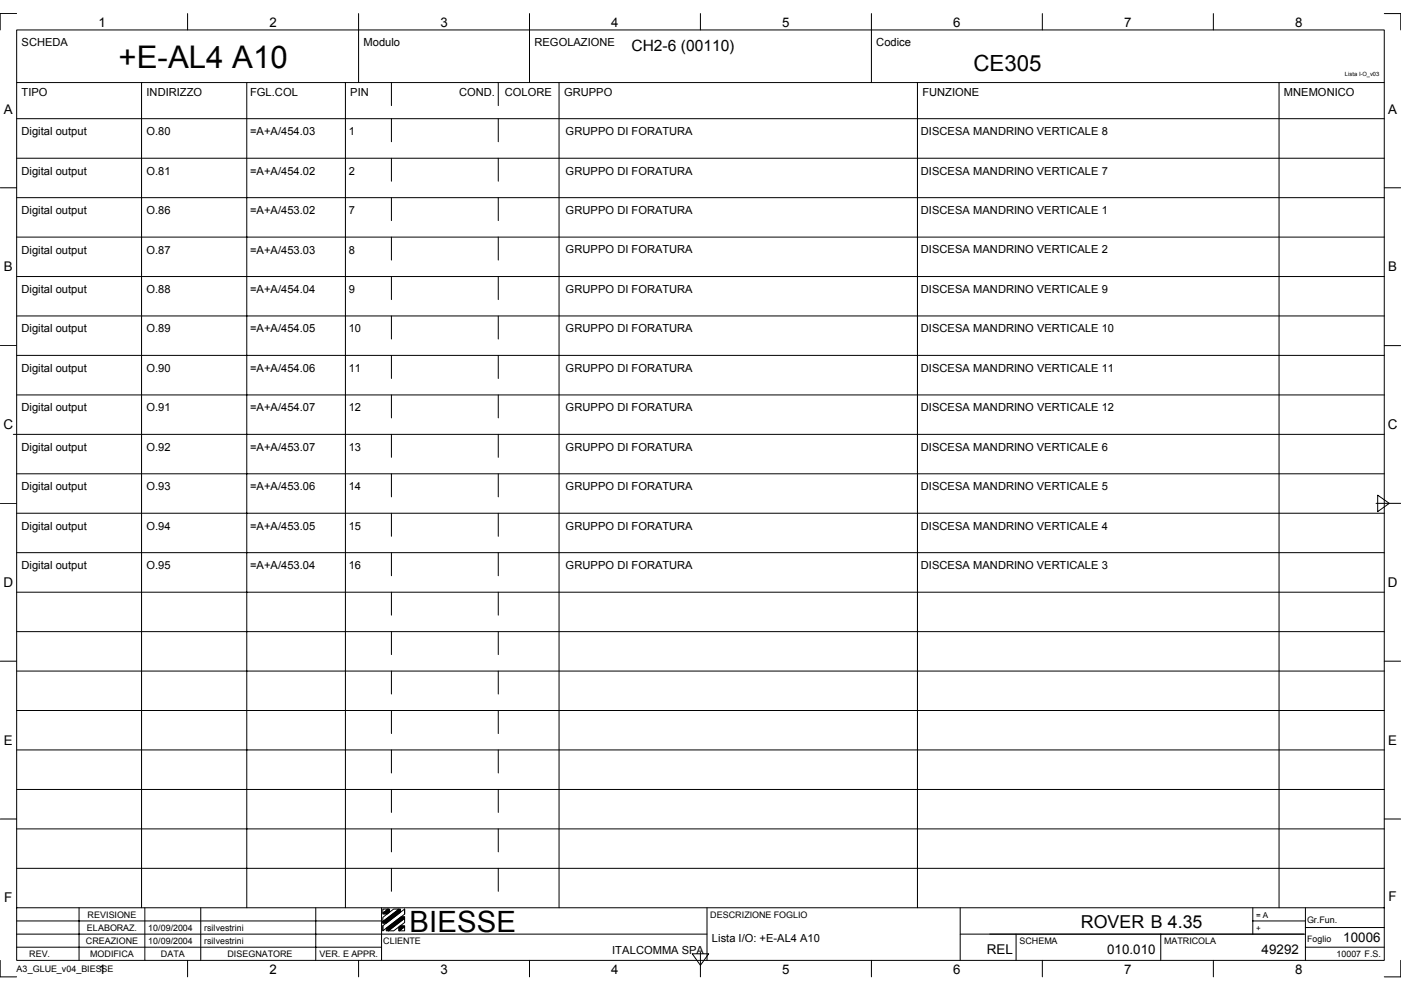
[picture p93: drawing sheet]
<svg xmlns="http://www.w3.org/2000/svg" width="297mm" height="210mm" viewBox="0 0 297 210" stroke-linecap="round" stroke-linejoin="round" font-family="sans-serif">
<defs><g id="words">
<text font-size="6.6" x="25.1" y="14.4">+E-AL4 A10</text>
<text font-size="6.2" x="86.8" y="197.7">BIESSE</text>
<text font-size="4.7" x="206.4" y="15">CE305</text>
<text font-size="3.8" x="229.2" y="196.7">ROVER B 4.35</text>
<text font-size="3.3" x="133.9" y="10.7">CH2-6 (00110)</text>
<g font-size="2.9">
<text x=".8" y="91">C</text>
<text x="294.2" y="91">C</text>
<text x=".8" y="124.4">D</text>
<text x="294.2" y="124.4">D</text>
<text x=".9" y="191.3">F</text>
<text x="294.4" y="191">F</text>
<text x="209.2" y="202.2">REL</text>
</g>
<g font-size="2.8">
<text x="20.9" y="5.7">1</text>
<text x="57.1" y="5.7">2</text>
<text x="93.4" y="5.7">3</text>
<text x="129.6" y="5.7">4</text>
<text x="165.8" y="5.7">5</text>
<text x="202.1" y="5.7">6</text>
<text x="238.3" y="5.7">7</text>
<text x="274.6" y="5.7">8</text>
<text x=".8" y="24.1">A</text>
<text x="294.3" y="24.1">A</text>
<text x=".8" y="57.5">B</text>
<text x="294.3" y="57.5">B</text>
<text x=".8" y="157.9">E</text>
<text x="294.3" y="157.9">E</text>
<text x="234.7" y="202.2">010.010</text>
<text x="267.5" y="202.2">49292</text>
<text x="284.8" y="199.8">10006</text>
<text x="20.9" y="206.5">1</text>
<text x="57.1" y="206.5">2</text>
<text x="93.4" y="206.5">3</text>
<text x="129.6" y="206.5">4</text>
<text x="165.8" y="206.5">5</text>
<text x="202.1" y="206.5">6</text>
<text x="238.3" y="206.5">7</text>
<text x="274.6" y="206.5">8</text>
</g>
<g font-size="2.4">
<text x="4.6" y="9.8">SCHEDA</text>
<text x="77.1" y="9.8">Modulo</text>
<text x="113.3" y="9.8">REGOLAZIONE</text>
<text x="185.8" y="9.8">Codice</text>
<text x="4.6" y="20.3">TIPO</text>
<text x="31" y="20.3">INDIRIZZO</text>
<text x="53" y="20.3">FGL.COL</text>
<text x="74.3" y="20.3">PIN</text>
<text x="97.3" y="20.3">COND.</text>
<text x="107" y="20.3">COLORE</text>
<text x="119.6" y="20.3">GRUPPO</text>
<text x="195.6" y="20.3">FUNZIONE</text>
<text x="272.2" y="20.3">MNEMONICO</text>
<text x="4.6" y="28.7">Digital output</text>
<text x="31" y="28.7">O.80</text>
<text x="53" y="28.7">=A+A/454.03</text>
<text x="73.9" y="28.7">1</text>
<text x="119.9" y="28.6">GRUPPO DI FORATURA</text>
<text x="195.2" y="28.6">DISCESA MANDRINO VERTICALE 8</text>
<text x="4.6" y="37">Digital output</text>
<text x="31" y="37">O.81</text>
<text x="53" y="37">=A+A/454.02</text>
<text x="73.9" y="37">2</text>
<text x="119.9" y="37">GRUPPO DI FORATURA</text>
<text x="195.2" y="37">DISCESA MANDRINO VERTICALE 7</text>
<text x="4.6" y="45.4">Digital output</text>
<text x="31" y="45.4">O.86</text>
<text x="53" y="45.4">=A+A/453.02</text>
<text x="73.9" y="45.4">7</text>
<text x="119.9" y="45.4">GRUPPO DI FORATURA</text>
<text x="195.2" y="45.4">DISCESA MANDRINO VERTICALE 1</text>
<text x="4.6" y="53.8">Digital output</text>
<text x="31" y="53.8">O.87</text>
<text x="53" y="53.8">=A+A/453.03</text>
<text x="73.9" y="53.8">8</text>
<text x="119.9" y="53.7">GRUPPO DI FORATURA</text>
<text x="195.2" y="53.7">DISCESA MANDRINO VERTICALE 2</text>
<text x="4.6" y="62.1">Digital output</text>
<text x="31" y="62.1">O.88</text>
<text x="53" y="62.1">=A+A/454.04</text>
<text x="73.9" y="62.1">9</text>
<text x="119.9" y="62.1">GRUPPO DI FORATURA</text>
<text x="195.2" y="62.1">DISCESA MANDRINO VERTICALE 9</text>
<text x="4.6" y="70.5">Digital output</text>
<text x="31" y="70.5">O.89</text>
<text x="53" y="70.5">=A+A/454.05</text>
<text x="73.9" y="70.5">10</text>
<text x="119.9" y="70.5">GRUPPO DI FORATURA</text>
<text x="195.2" y="70.5">DISCESA MANDRINO VERTICALE 10</text>
<text x="4.6" y="78.8">Digital output</text>
<text x="31" y="78.8">O.90</text>
<text x="53" y="78.8">=A+A/454.06</text>
<text x="73.9" y="78.8">11</text>
<text x="119.9" y="78.8">GRUPPO DI FORATURA</text>
<text x="195.2" y="78.8">DISCESA MANDRINO VERTICALE 11</text>
<text x="4.6" y="87.2">Digital output</text>
<text x="31" y="87.2">O.91</text>
<text x="53" y="87.2">=A+A/454.07</text>
<text x="73.9" y="87.2">12</text>
<text x="119.9" y="87.2">GRUPPO DI FORATURA</text>
<text x="195.2" y="87.2">DISCESA MANDRINO VERTICALE 12</text>
<text x="4.6" y="95.6">Digital output</text>
<text x="31" y="95.6">O.92</text>
<text x="53" y="95.6">=A+A/453.07</text>
<text x="73.9" y="95.6">13</text>
<text x="119.9" y="95.5">GRUPPO DI FORATURA</text>
<text x="195.2" y="95.5">DISCESA MANDRINO VERTICALE 6</text>
<text x="4.6" y="103.9">Digital output</text>
<text x="31" y="103.9">O.93</text>
<text x="53" y="103.9">=A+A/453.06</text>
<text x="73.9" y="103.9">14</text>
<text x="119.9" y="103.9">GRUPPO DI FORATURA</text>
<text x="195.2" y="103.9">DISCESA MANDRINO VERTICALE 5</text>
<text x="4.6" y="112.3">Digital output</text>
<text x="31" y="112.3">O.94</text>
<text x="53" y="112.3">=A+A/453.05</text>
<text x="73.9" y="112.3">15</text>
<text x="119.9" y="112.3">GRUPPO DI FORATURA</text>
<text x="195.2" y="112.3">DISCESA MANDRINO VERTICALE 4</text>
<text x="4.6" y="120.7">Digital output</text>
<text x="31" y="120.7">O.95</text>
<text x="53" y="120.7">=A+A/453.04</text>
<text x="73.9" y="120.7">16</text>
<text x="119.9" y="120.6">GRUPPO DI FORATURA</text>
<text x="195.2" y="120.6">DISCESA MANDRINO VERTICALE 3</text>
<text x="129.8" y="202.2">ITALCOMMA SPA</text>
<text x="150.9" y="199.7">Lista I/O: +E-AL4 A10</text>
</g>
<g font-size="1.9">
<text x="18.4" y="197.4">ELABORAZ.</text>
<text x="18.6" y="194.6">REVISIONE</text>
<text x="31.4" y="197.4">10/09/2004</text>
<text x="43.3" y="197.4">rsilvestrini</text>
<text x="150.6" y="194.6">DESCRIZIONE FOGLIO</text>
<text x="277.1" y="195.6">Gr.Fun.</text>
<text x="6.2" y="202.9">REV.</text>
<text x="18.2" y="200.1">CREAZIONE</text>
<text x="19.1" y="202.9">MODIFICA</text>
<text x="31.4" y="200.1">10/09/2004</text>
<text x="34.1" y="202.9">DATA</text>
<text x="43.3" y="200.1">rsilvestrini</text>
<text x="48.2" y="202.9">DISEGNATORE</text>
<text x="67.7" y="202.9">VER. E APPR.</text>
<text x="81.3" y="200.1">CLIENTE</text>
<text x="216.1" y="200.1">SCHEMA</text>
<text x="246.8" y="200.1">MATRICOLA</text>
<text x="277.1" y="199.8">Foglio</text>
<text x="283.4" y="202.9">10007 F.S.</text>
<text x="3.5" y="206.1">A3_GLUE_v04_BIESSE</text>
</g>
<g font-size="1.7">
<text x="266.3" y="194.6">= A</text>
<text x="266.3" y="197.4">+</text>
</g>
<text font-size="1.2" x="285.2" y="16.2">Lista I-O_v03</text>
</g></defs>
<g fill="none" stroke="#000" stroke-width=".21">
<path d="M3.5 6.3h290v197.3h-290zM3.5 2.9h-3.5v3.4M3.5 17.5h290M30 17.5v175M39.8 2.9v3.4M52.3 17.5v175M73.2 17.5v175M76 2.9v14.6M83 17.5v4.9M105.6 17.5v4.9M112.3 2.9v14.6M118.5 17.5v175"/>
<path d="M148.5 2.9v3.4M184.8 2.9v14.6M194.5 17.5v175M221 2.9v3.4M257.3 2.9v3.4M271.2 17.5v175M293.5 2.9h3.5v3.4M0 39.8h3.5M3.5 25.2h290M3.5 33.5h290M83 25.2v4.9M83 33.5v4.9"/>
<path d="M105.6 25.2v4.9M105.6 33.5v4.9M293.5 39.8h3.5M3.5 41.9h290M3.5 50.3h290M3.5 58.6h290M83 41.9v4.9M83 50.3v4.8M83 58.6v4.9M105.6 41.9v4.9M105.6 50.3v4.8M105.6 58.6v4.9"/>
<path d="M0 73.3h3.5M3.5 67h290M3.5 75.4h290M83 67v4.9M83 75.4v4.8M105.6 67v4.9M105.6 75.4v4.8M293.5 73.3h3.5M2.8 92.1h290.7M3.5 83.7h290M83 83.7v4.9M83 92.1v4.9"/>
<path d="M105.6 83.7v4.9M105.6 92.1v4.9M0 106.7h3.5M3.5 100.5h290M3.5 108.8h290M3.5 117.2h290M83 100.5v4.8M83 108.8v4.9M83 117.2v4.9M105.6 100.5v4.8M105.6 108.8v4.9M105.6 117.2v4.9"/>
<path d="M291.8 106.7h5.2M292.1 105l2.5 1.7-2.5 1.8zM3.5 125.6h290M3.5 133.9h290M83 125.6v4.8M83 133.9v4.9M105.6 125.6v4.8M105.6 133.9v4.9M0 140.2h3.5M3.5 142.3h290M3.5 150.6h290M3.5 159h290"/>
<path d="M83 142.3v4.9M83 150.6v4.9M83 159v4.9M105.6 142.3v4.9M105.6 150.6v4.9M105.6 159v4.9M293.5 140.2h3.5M0 173.7h3.5M3.5 167.4h290M3.5 175.7h290M83 167.4v4.9M83 175.7v4.9"/>
<path d="M105.6 167.4v4.9M105.6 175.7v4.9M293.5 173.7h3.5M3.5 192.5h290M3.5 198.1h146.4M3.5 195.3h77.4M3.5 184.1h290M16.8 192.5v11.1M30.7 192.5v11.1M42.6 192.5v11.1M66.9 192.5v11.1M80.9 192.5v11.1"/>
<path d="M81.2 196.3l4.6-3.6v1.1l-4.6 3.6zM81.2 194.5l2.3-1.8h1.1l-3.4 2.7zM81.2 192.7h1.1l-1.1 .9zM81.2 195.4v.3M81.2 196.3v1M82.3 197.4l3.5-2.7v.9l-2.3 1.8zM83 184.1v4.9M84.7 197.4l1.1-.9v.9zM85.8 192.7v1.1M105.6 184.1v4.9M149.9 192.5v11.1M203.6 198.1h73.2"/>
<path d="M203.6 192.5v11.1M215.4 198.1v5.5M246.1 198.1v5.5M265.6 195.3h11.2M265.6 192.5v5.6M276.8 192.5v11.1M276.8 196.7h16.7M0 203.6v3.5h3.5M3.5 200.8h77.4M39.8 203.6v3.5M76 203.6v3.5M112.3 203.6v3.5"/>
<path d="M146.8 202.2h3.5l-1.8 2.5zM148.5 201.9v5.2M184.8 203.6v3.5M221 203.6v3.5M257.3 203.6v3.5M276.8 200.8h16.7M297 203.6v3.5h-3.5"/>
</g>
<g fill="#000" stroke="#000" stroke-width=".21">
<path d="M81.2 193.6l1.1-.9h.3v.7l-.5 .4h-.9z" fill-rule="evenodd"/>
<path d="M81.9 196.8l3.2-2.4h.7v.3l-3.5 2.7h-.4z" fill-rule="evenodd"/>
<path d="M81.2 195.4l3.4-2.7h.3v.7l-3 2.3h-.7z" fill-rule="evenodd"/>
<path d="M84.5 196.6l.4-.3h.9v.2l-1.1 .9h-.2z" fill-rule="evenodd"/>
</g>
<use href="#words"/>
</svg>
